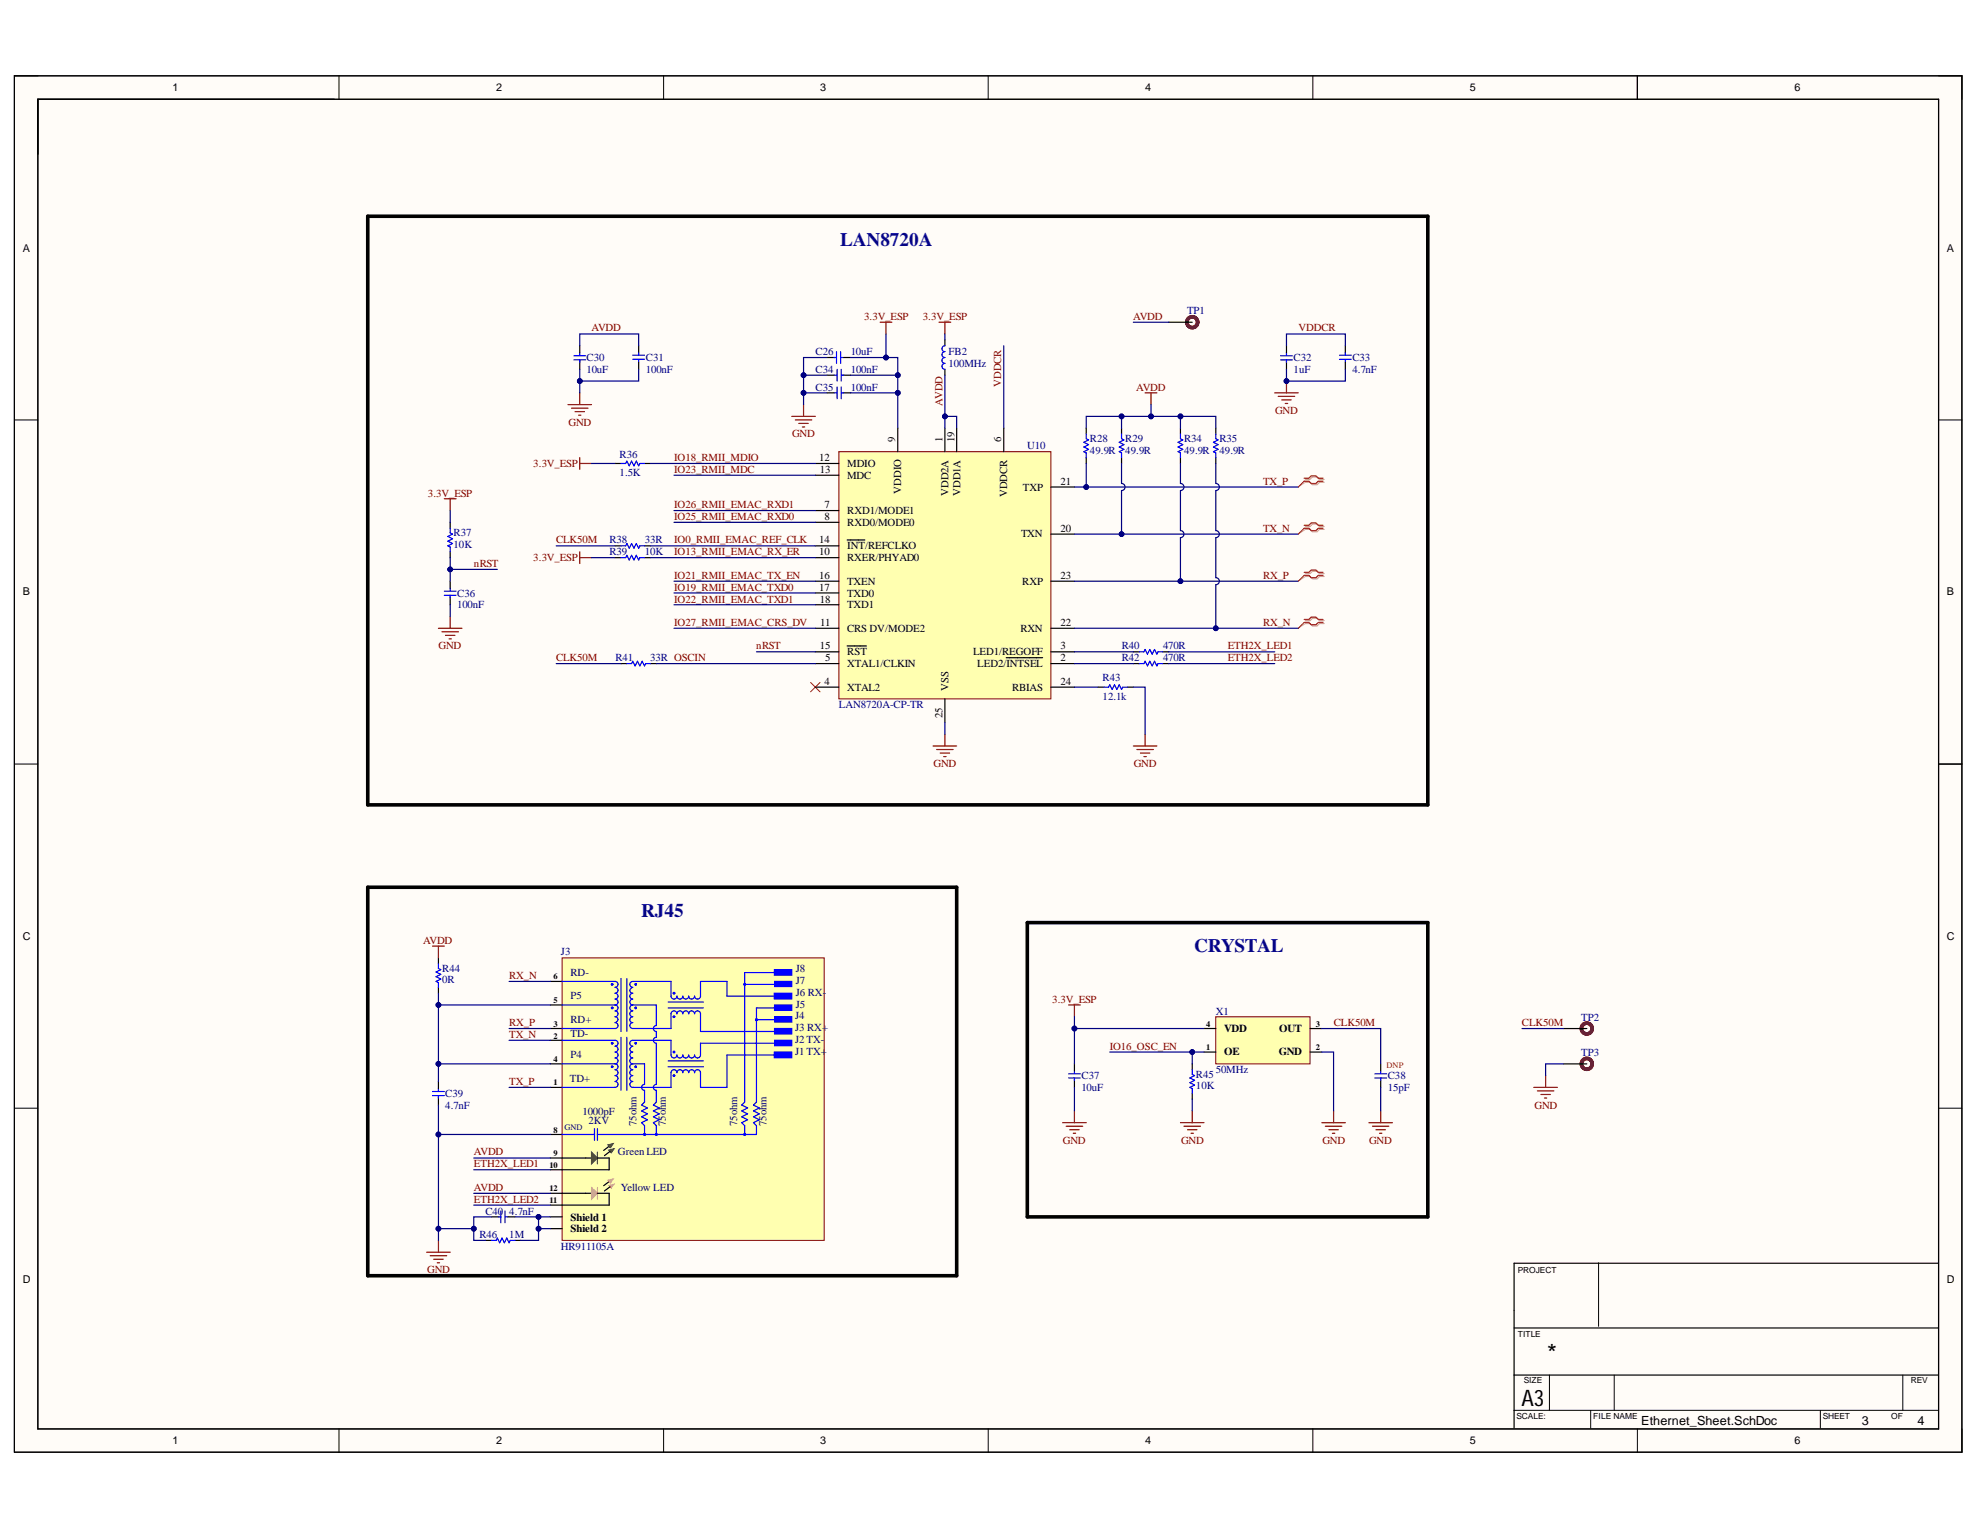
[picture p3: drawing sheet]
<svg xmlns="http://www.w3.org/2000/svg" width="279mm" height="216mm" viewBox="0 0 279 216" stroke-linecap="round" stroke-linejoin="round" font-family="sans-serif">
<defs><g id="words">
<text font-size="3.5" x="218.3" y="192.3">*</text>
<text font-size="3.2" x="214.7" y="198.3">A3</text>
<g font-size="2.7" fill="#0b0b8e">
<text x="118.5" y="34.7">LAN8720A</text>
<text x="90.5" y="129.4">RJ45</text>
<text x="168.5" y="134.4">CRYSTAL</text>
</g>
<g font-size="1.8">
<text x="231.6" y="201.1">Ethernet_Sheet.SchDoc</text>
<text x="262.7" y="201.1">3</text>
<text x="270.6" y="201.1">4</text>
</g>
<g font-size="1.5">
<text x="24.4" y="12.9">1</text>
<text x="70" y="12.9">2</text>
<text x="115.8" y="12.9">3</text>
<text x="161.6" y="12.9">4</text>
<text x="207.4" y="12.9">5</text>
<text x="253.2" y="12.9">6</text>
<text x="3.2" y="35.5">A</text>
<text x="274.7" y="35.5">A</text>
<text x="115.6" y="65.1">12</text>
<text x="119.6" y="65.8">MDIO</text>
<text x="126.3" y="62.4" transform="rotate(-90 126.3 62.4)">9</text>
<text x="133" y="62.4" transform="rotate(-90 133 62.4)">1</text>
<text x="134.7" y="62.4" transform="rotate(-90 134.7 62.4)">19</text>
<text x="141.3" y="62.4" transform="rotate(-90 141.3 62.4)">6</text>
<text x="115.7" y="66.7">13</text>
<text x="116.3" y="71.7">7</text>
<text x="119.6" y="67.5">MDC</text>
<text x="127.2" y="69.6" transform="rotate(-90 127.2 69.6)">VDDIO</text>
<text x="133.8" y="70" transform="rotate(-90 133.8 70)">VDD2A</text>
<text x="135.5" y="70" transform="rotate(-90 135.5 70)">VDD1A</text>
<text x="142.1" y="70.2" transform="rotate(-90 142.1 70.2)">VDDCR</text>
<text x="144.3" y="69.2">TXP</text>
<text x="149.7" y="68.4">21</text>
<text x="115.6" y="76.7">14</text>
<text x="116.3" y="73.4">8</text>
<text x="119.6" y="74.2">RXD0/MODE0</text>
<text x="119.6" y="72.5">RXD1/MODE1</text>
<text x="119.6" y="77.5">INT/REFCLKO</text>
<text x="144.1" y="75.8">TXN</text>
<text x="149.7" y="75.1">20</text>
<text x="115.6" y="83.3">17</text>
<text x="115.6" y="78.3">10</text>
<text x="115.6" y="81.6">16</text>
<text x="119.6" y="79.2">RXER/PHYAD0</text>
<text x="119.6" y="82.5">TXEN</text>
<text x="144.2" y="82.5">RXP</text>
<text x="149.7" y="81.6">23</text>
<text x="3.2" y="84">B</text>
<text x="115.7" y="85">18</text>
<text x="115.8" y="88.3">11</text>
<text x="119.6" y="84.2">TXD0</text>
<text x="119.6" y="85.8">TXD1</text>
<text x="119.6" y="89.2">CRS DV/MODE2</text>
<text x="144" y="89.2">RXN</text>
<text x="149.7" y="88.3">22</text>
<text x="274.7" y="84">B</text>
<text x="115.7" y="91.6">15</text>
<text x="116.4" y="93.3">5</text>
<text x="119.6" y="94.2">XTAL1/CLKIN</text>
<text x="119.6" y="92.5">RST</text>
<text x="137.3" y="92.5">LED1/REGOFF</text>
<text x="137.9" y="94.2">LED2/INTSEL</text>
<text x="149.7" y="91.6">3</text>
<text x="149.7" y="93.3">2</text>
<text x="116.3" y="96.6">4</text>
<text x="119.6" y="97.4">XTAL2</text>
<text x="133" y="101.3" transform="rotate(-90 133 101.3)">25</text>
<text x="133.8" y="97.4" transform="rotate(-90 133.8 97.4)">VSS</text>
<text x="142.8" y="97.4">RBIAS</text>
<text x="149.7" y="96.6">24</text>
<text x="3.2" y="132.6">C</text>
<text x="274.7" y="132.6">C</text>
<text x="172.7" y="148.9">OE</text>
<text x="172.7" y="145.6">VDD</text>
<text x="180.4" y="148.9">GND</text>
<text x="180.5" y="145.6">OUT</text>
<text x="80.5" y="172.2">Shield 1</text>
<text x="80.5" y="173.8">Shield 2</text>
<text x="3.2" y="181.1">D</text>
<text x="274.7" y="181.1">D</text>
<text x="24.4" y="203.8">1</text>
<text x="70" y="203.8">2</text>
<text x="115.8" y="203.8">3</text>
<text x="161.6" y="203.8">4</text>
<text x="207.4" y="203.8">5</text>
<text x="253.2" y="203.8">6</text>
</g>
<g font-size="1.5" fill="#800000">
<text x="83.5" y="46.7">AVDD</text>
<text x="121.9" y="45.1">3.3V_ESP</text>
<text x="130.2" y="45.1">3.3V_ESP</text>
<text x="159.9" y="45.1">AVDD</text>
<text x="183.2" y="46.7">VDDCR</text>
<text x="133" y="57.2" transform="rotate(-90 133 57.2)">AVDD</text>
<text x="141.3" y="54.6" transform="rotate(-90 141.3 54.6)">VDDCR</text>
<text x="160.3" y="55.1">AVDD</text>
<text x="179.9" y="58.4">GND</text>
<text x="75.3" y="65.8">3.3V_ESP</text>
<text x="80.2" y="60.1">GND</text>
<text x="95.1" y="65.1">IO18_RMII_MDIO</text>
<text x="111.8" y="61.7">GND</text>
<text x="60.4" y="70.1">3.3V_ESP</text>
<text x="95.1" y="66.7">IO23_RMII_MDC</text>
<text x="95.1" y="71.7">IO26_RMII_EMAC_RXD1</text>
<text x="178.2" y="68.4">TX_P</text>
<text x="78.5" y="76.7">CLK50M</text>
<text x="95.1" y="73.4">IO25_RMII_EMAC_RXD0</text>
<text x="95.1" y="76.7">IO0_RMII_EMAC_REF_CLK</text>
<text x="178.2" y="75.1">TX_N</text>
<text x="66.9" y="80">nRST</text>
<text x="75.3" y="79.2">3.3V_ESP</text>
<text x="95.1" y="78.3">IO13_RMII_EMAC_RX_ER</text>
<text x="95.1" y="81.6">IO21_RMII_EMAC_TX_EN</text>
<text x="95.1" y="83.3">IO19_RMII_EMAC_TXD0</text>
<text x="178.2" y="81.6">RX_P</text>
<text x="95.1" y="85">IO22_RMII_EMAC_TXD1</text>
<text x="95.1" y="88.3">IO27_RMII_EMAC_CRS_DV</text>
<text x="178.2" y="88.3">RX_N</text>
<text x="61.9" y="91.6">GND</text>
<text x="78.5" y="93.3">CLK50M</text>
<text x="106.7" y="91.6">nRST</text>
<text x="173.2" y="93.3">ETH2X_LED2</text>
<text x="173.2" y="91.6">ETH2X_LED1</text>
<text x="131.7" y="108.3">GND</text>
<text x="160" y="108.3">GND</text>
<text x="59.7" y="133.2">AVDD</text>
<text x="71.9" y="138.2">RX_N</text>
<text x="148.5" y="141.5">3.3V_ESP</text>
<text x="71.9" y="146.5">TX_N</text>
<text x="71.9" y="144.8">RX_P</text>
<text x="156.6" y="148.1">IO16_OSC_EN</text>
<text x="188.2" y="144.8">CLK50M</text>
<text x="214.8" y="144.8">CLK50M</text>
<text x="71.9" y="153.1">TX_P</text>
<text x="150" y="161.4">GND</text>
<text x="166.7" y="161.4">GND</text>
<text x="186.6" y="161.4">GND</text>
<text x="193.2" y="161.4">GND</text>
<text x="216.5" y="156.4">GND</text>
<text x="66.9" y="164.7">ETH2X_LED1</text>
<text x="66.9" y="163">AVDD</text>
<text x="66.9" y="169.7">ETH2X_LED2</text>
<text x="66.9" y="168">AVDD</text>
<text x="60.3" y="179.7">GND</text>
</g>
<g font-size="1.5" fill="#000080">
<text x="167.5" y="44.4">TP1</text>
<text x="82.8" y="51">C30</text>
<text x="82.8" y="52.6">10uF</text>
<text x="91.1" y="51">C31</text>
<text x="91.1" y="52.6">100nF</text>
<text x="115.1" y="52.6">C34</text>
<text x="115.1" y="50.1">C26</text>
<text x="120.1" y="52.6">100nF</text>
<text x="120.1" y="50.1">10uF</text>
<text x="133.8" y="50.1">FB2</text>
<text x="133.8" y="51.7">100MHz</text>
<text x="182.5" y="51">C32</text>
<text x="182.5" y="52.6">1uF</text>
<text x="190.8" y="51">C33</text>
<text x="190.8" y="52.6">4.7nF</text>
<text x="115.1" y="55.1">C35</text>
<text x="120.1" y="55.1">100nF</text>
<text x="87.4" y="64.6">R36</text>
<text x="144.9" y="63.4">U10</text>
<text x="153.8" y="62.4">R28</text>
<text x="153.8" y="64.1">49.9R</text>
<text x="158.8" y="62.4">R29</text>
<text x="158.8" y="64.1">49.9R</text>
<text x="167.1" y="62.4">R34</text>
<text x="167.1" y="64.1">49.9R</text>
<text x="172.1" y="62.4">R35</text>
<text x="172.1" y="64.1">49.9R</text>
<text x="87.4" y="67.2">1.5K</text>
<text x="64" y="75.6">R37</text>
<text x="64" y="77.3">10K</text>
<text x="86" y="76.7">R38</text>
<text x="91" y="76.7">33R</text>
<text x="86" y="78.3">R39</text>
<text x="91" y="78.3">10K</text>
<text x="64.5" y="84.2">C36</text>
<text x="64.5" y="85.8">100nF</text>
<text x="86.8" y="93.3">R41</text>
<text x="91.7" y="93.3">33R OSCIN</text>
<text x="158.3" y="91.6">R40</text>
<text x="158.3" y="93.3">R42</text>
<text x="164.1" y="91.6">470R</text>
<text x="164.1" y="93.3">470R</text>
<text x="118.4" y="99.9">LAN8720A-CP-TR</text>
<text x="155.6" y="96.1">R43</text>
<text x="155.6" y="98.8">12.1k</text>
<text x="62.4" y="137.2">R44</text>
<text x="79.1" y="134.8">J3</text>
<text x="80.5" y="137.7">RD-</text>
<text x="112.3" y="137.2">J8</text>
<text x="62.4" y="138.8">0R</text>
<text x="80.5" y="141">P5</text>
<text x="112.2" y="143.8">J4</text>
<text x="112.3" y="138.9">J7</text>
<text x="112.3" y="140.5">J6 RX-</text>
<text x="112.3" y="142.2">J5</text>
<text x="171.6" y="143.2">X1</text>
<text x="80.5" y="144.3">RD+</text>
<text x="80.5" y="146.4">TD-</text>
<text x="80.5" y="149.3">P4</text>
<text x="112.2" y="145.5">J3 RX+</text>
<text x="112.2" y="147.2">J2 TX-</text>
<text x="112.2" y="148.9">J1 TX+</text>
<text x="223.1" y="144">TP2</text>
<text x="223.1" y="149">TP3</text>
<text x="62.8" y="154.7">C39</text>
<text x="80.4" y="152.6">TD+</text>
<text x="152.6" y="152.3">C37</text>
<text x="152.6" y="153.9">10uF</text>
<text x="168.8" y="152.1">R45</text>
<text x="168.8" y="153.7">10K</text>
<text x="171.6" y="151.4">50MHz</text>
<text x="195.8" y="152.3">C38</text>
<text x="195.8" y="153.9">15pF</text>
<text x="62.8" y="156.4">4.7nF</text>
<text x="82.2" y="157.3">1000pF</text>
<text x="83" y="158.5">2KV</text>
<text x="89.8" y="158.9" transform="rotate(-90 89.8 158.9)">75ohm</text>
<text x="93.9" y="158.9" transform="rotate(-90 93.9 158.9)">75ohm</text>
<text x="104" y="158.9" transform="rotate(-90 104 158.9)">75ohm</text>
<text x="108.1" y="158.9" transform="rotate(-90 108.1 158.9)">75ohm</text>
<text x="87.2" y="163">Green LED</text>
<text x="68.5" y="171.4">C40</text>
<text x="71.9" y="171.4">4.7nF</text>
<text x="87.6" y="168">Yellow LED</text>
<text x="67.6" y="174.7">R46</text>
<text x="71.9" y="174.7">1M</text>
<text x="79.1" y="176.4">HR911105A</text>
</g>
<g font-size="1.2">
<text x="78.1" y="138.2">6</text>
<text x="78.1" y="141.6">5</text>
<text x="78.1" y="144.9">3</text>
<text x="78.1" y="146.5">2</text>
<text x="78.1" y="149.8">4</text>
<text x="170.2" y="148.1">1</text>
<text x="170.2" y="144.9">4</text>
<text x="185.7" y="144.9">3</text>
<text x="185.7" y="148.1">2</text>
<text x="78.1" y="153.1">1</text>
<text x="78.1" y="159.8">8</text>
<text x="77.5" y="164.8">10</text>
<text x="78.1" y="163.1">9</text>
<text x="77.5" y="169.8">11</text>
<text x="77.5" y="168.1">12</text>
<text x="214.2" y="179.7">PROJECT</text>
<text x="214.2" y="188.6">TITLE</text>
<text x="215" y="195.2">SIZE</text>
<text x="269.6" y="195.2">REV</text>
<text x="214" y="200.2">SCALE:</text>
<text x="224.8" y="200.2">FILE NAME</text>
<text x="257.2" y="200.2">SHEET</text>
<text x="266.8" y="200.2">OF</text>
</g>
<text font-size="1.2" fill="#f00" x="195.7" y="150.7">DNP</text>
<text font-size="1.2" fill="#000080" x="79.6" y="159.4">GND</text>
</g></defs>
<path d="M2 10.7h274.9v194.2h-274.9z" fill-rule="evenodd" fill="#fffcf8"/>
<path d="M2 10.7h274.9v194.2h-274.9z" fill="none" stroke="#000" stroke-width=".14"/>
<path d="M5.4 14h268.1v187.6h-268.1z" fill-rule="evenodd" fill="#fffcf8"/>
<g fill="none" stroke="#000" stroke-width=".14">
<path d="M2 10.7h3.4M5.4 14h268.1v187.6h-268.1zM47.8 10.7v3.3M93.6 10.7v3.3M139.4 10.7v3.3M185.3 10.7v3.3M231.1 10.7v3.3M273.5 10.7h3.4v3.3M2 59.3h3.4M273.5 59.3h3.4M2 107.8h3.4M273.5 107.8h3.4"/>
<path d="M2 156.4h3.4M273.5 156.4h3.4M225.6 178.2v9M213.7 199h59.8M218.6 194v5M224.5 199v2.5M227.8 194v5M256.9 199v2.5M268.5 194v5M47.8 201.6v3.3M93.6 201.6v3.3M139.4 201.6v3.3"/>
<path d="M185.3 201.6v3.3M231.1 201.6v3.3M276.9 201.6v3.3"/>
</g>
<g fill="none" stroke="#000" stroke-width=".17">
<path d="M2 10.7h274.8v194.2h-274.8zM5.3 14h268.3v187.7h-268.3zM231.1 10.7v3.3M81.8 48.8v1M81.8 51v1.1M90.1 48.8v1.1M90.1 51.1v1M116.7 55.4h1M116.7 52.9h1M116.7 50.4h1.1M119 55.4h1M119 52.9h1"/>
<path d="M119 50.4h1M133.3 48v.8M133.3 52.1v.8M181.5 48.8v1M181.5 51v1.1M189.8 48.8v1.1M189.8 51.1v1M273.6 107.8h3.3M273.5 178.3h-59.8v23.2M213.7 187.4h59.8M213.7 194h59.8"/>
</g>
<g fill="none" stroke="#00f" stroke-width=".17">
<path d="M81 50.8h1.6M81 50.2h1.6M81.8 49.8v.3M81.8 50.8v.3M89.3 50.1h1.7M89.3 50.7h1.7M90.1 49.8v.3M90.1 50.8v.3M117.7 55.4h.3M117.7 52.9h.3M117.7 50.4h.3M118 49.6v1.7"/>
<path d="M118.1 52.1v1.7M118.1 54.6v1.7M118.6 49.6v1.7M118.7 55.4h.3M118.7 52.1v1.7M118.7 54.6v1.7M118.7 52.9h.3M118.7 50.4h.3M133.3 48.8a.41 .41 0 0 0-.4 .4 .41 .41 0 0 0 .4 .4 .41 .41 0 0 0-.4 .4 .41 .41 0 0 0 .4 .4 .41 .41 0 0 0-.4 .5 .41 .41 0 0 0 .4 .4 .42 .42 0 0 0-.4 .4 .42 .42 0 0 0 .4 .4M180.7 50.8h1.7M180.7 50.2h1.7M181.5 49.8v.3"/>
<path d="M181.5 50.8v.3M189 50.1h1.7M189 50.7h1.7M189.8 49.8v.3M189.8 50.8v.3"/>
</g>
<g fill="none" stroke="#800000" stroke-width=".17">
<path d="M80.1 57.1h3.4M80.6 57.6h2.4M81.1 58.1h1.4M81.6 58.6h.4M81.8 55.4v1.7M111.7 58.8h3.3M112.2 59.3h2.4M112.7 59.8h1.4M113.4 57.1v1.7M179.9 55.4h3.3M180.4 55.9h2.3M180.9 56.4h1.3"/>
<path d="M181.4 56.9h.3M181.5 53.8v1.6M113.2 60.3h.4"/>
</g>
<circle cx="181.5" cy="53.8" r=".33" fill="#000080"/>
<circle cx="181.5" cy="53.8" r=".33" fill="none" stroke="#000080" stroke-width=".14"/>
<g fill="none" stroke="#000" stroke-width=".17">
<path d="M63.5 73.7v.8M63.5 77.9v.8M86.8 65.4h.8M86.8 78.7h.8M86.8 77h.8M91 65.4h.8M91 78.7h.8M91 77h.8M63.5 82v1M63.5 84.3v1M87.6 93.6h.9M91.8 93.6h.8"/>
<path d="M154.9 97h.9M159.1 97h.8M151.6 150.1v1M151.6 152.4v1M168.2 150.1v.8M168.2 154.3v.8M194.8 150.1v1M194.8 152.4v1"/>
</g>
<g fill="none" stroke="#00f" stroke-width=".17">
<path d="M63.5 74.5v.7l.4 .2-.7 .3 .7 .3-.7 .4 .7 .3-.7 .3 .3 .2v.7M87.6 65.4h.7l.2-.3 .3 .6 .3-.6 .4 .6 .3-.6 .3 .6 .2-.3h.7M87.6 78.7h.7l.2-.3 .3 .6 .3-.6 .4 .6 .3-.6 .3 .6 .2-.3h.7M87.6 77h.7l.2-.3 .3 .7 .3-.7 .4 .7 .3-.7 .3 .7 .2-.4h.7M62.7 84h1.7M62.7 83.4h1.7M63.5 83v.3M63.5 84v.3M88.5 93.6h.6l.2-.3 .3 .7 .4-.7 .3 .7 .3-.7 .4 .7 .1-.4h.7M155.8 97h.6l.2-.4 .3 .7 .4-.7 .3 .7 .3-.7 .4 .7 .1-.3h.7M150.8 152.1h1.6M150.8 151.5h1.6"/>
<path d="M151.6 151.1v.3M151.6 152.1v.3M168.2 150.9v.7l.4 .2-.7 .3 .7 .3-.7 .4 .7 .3-.7 .3 .3 .2v.7M194 152.1h1.7M194 151.5h1.7M194.8 151.1v.3M194.8 152.1v.3"/>
</g>
<path d="M114.4 96.3l1.3 1.3M115.7 96.3l-1.3 1.3" fill="none" stroke="#f00" stroke-width=".14"/>
<g fill="none" stroke="#800000" stroke-width=".17">
<path d="M161.6 55.4h1.7M162.4 55.4v1.7M61.9 88.7h3.3M62.4 89.2h2.3M62.9 89.7h1.3M63.4 90.2h.3M63.5 87v1.7M131.7 105.3h3.3M132.2 105.8h2.3M132.7 106.3h1.3M133.2 106.8h.3M133.3 103.6v1.7"/>
<path d="M159.9 105.3h3.4M160.4 105.8h2.4M160.9 106.3h1.4M161.4 106.8h.4M161.6 103.6v1.7M150 158.4h3.3M150.5 158.9h2.3M151 159.4h1.3M151.4 159.9h.4M151.6 156.8v1.6M166.6 158.4h3.3M167.1 158.9h2.3"/>
<path d="M167.6 159.4h1.3M168.1 159.9h.3M168.2 156.8v1.6M186.5 158.4h3.3M187 158.9h2.3M187.5 159.4h1.3M188 159.9h.4M188.2 156.8v1.6M193.2 158.4h3.3M193.7 158.9h2.3M194.2 159.4h1.3M194.7 159.9h.3"/>
<path d="M194.8 156.8v1.6"/>
</g>
<path d="M51.9 30.5h149.6v83.1h-149.6zM145 171.7v-41.5h56.5v41.5h-56.5" fill="none" stroke="#000" stroke-width=".51"/>
<path d="M118.4 63.7h29.9v34.9h-29.9z" fill-rule="evenodd" fill="#ffffb0"/>
<path d="M118.4 63.7h29.9v34.9h-29.9z" fill="none" stroke="#800000" stroke-width=".14"/>
<g fill="none" stroke="#000" stroke-width=".17">
<path d="M115 73.7h3.4M115 72h3.4M115 77h3.4M115 67.1h3.4M115 65.4h3.4M115 78.7h3.4M119.5 76.2h2.5M126.7 60.4v3.3M133.3 60.4v3.3M135 60.4v3.3M141.6 60.4v3.3M148.3 75.4h3.3"/>
<path d="M148.3 68.7h3.3M115 92h3.4M115 93.6h3.4M115 97h3.4M115 83.7h3.4M115 85.3h3.4M115 88.7h3.4M115 82h3.4M119.5 91.2h2.8M133.3 98.6v3.3M142 92.8h5.1M148.3 92h3.3"/>
<path d="M148.3 93.6h3.3M148.3 97h3.3M148.3 88.7h3.3M148.3 82h3.3"/>
</g>
<path d="M171.6 143.5h13.3v6.6h-13.3z" fill-rule="evenodd" fill="#ffffb0"/>
<path d="M171.6 143.5h13.3v6.6h-13.3z" fill="none" stroke="#800000" stroke-width=".14"/>
<path d="M169.9 148.5h1.7M169.9 145.1h1.7M184.9 148.5h1.6M184.9 145.1h1.6" fill="none" stroke="#000" stroke-width=".17"/>
<path d="M79.3 135.2h37v39.8h-37z" fill-rule="evenodd" fill="#ffffb0"/>
<path d="M79.3 135.2h37v39.8h-37z" fill="none" stroke="#800000" stroke-width=".14"/>
<path d="M109.3 148.5h2.4v.8h-2.4z" fill-rule="evenodd" fill="#00f"/>
<path d="M109.3 148.5h2.4v.8h-2.4z" fill="none" stroke="#00f" stroke-width=".17"/>
<path d="M109.3 140.2h2.4v.8h-2.4z" fill-rule="evenodd" fill="#00f"/>
<path d="M109.3 140.2h2.4v.8h-2.4z" fill="none" stroke="#00f" stroke-width=".17"/>
<path d="M109.3 136.8h2.4v.8h-2.4z" fill-rule="evenodd" fill="#00f"/>
<path d="M109.3 136.8h2.4v.8h-2.4z" fill="none" stroke="#00f" stroke-width=".17"/>
<path d="M109.3 145.1h2.4v.8h-2.4z" fill-rule="evenodd" fill="#00f"/>
<path d="M109.3 145.1h2.4v.8h-2.4z" fill="none" stroke="#00f" stroke-width=".17"/>
<path d="M109.3 141.8h2.4v.8h-2.4z" fill-rule="evenodd" fill="#00f"/>
<path d="M109.3 141.8h2.4v.8h-2.4z" fill="none" stroke="#00f" stroke-width=".17"/>
<path d="M109.3 146.8h2.4v.8h-2.4z" fill-rule="evenodd" fill="#00f"/>
<path d="M109.3 146.8h2.4v.8h-2.4z" fill="none" stroke="#00f" stroke-width=".17"/>
<path d="M109.3 143.5h2.4v.7h-2.4z" fill-rule="evenodd" fill="#00f"/>
<path d="M109.3 143.5h2.4v.7h-2.4z" fill="none" stroke="#00f" stroke-width=".17"/>
<path d="M109.3 138.5h2.4v.7h-2.4z" fill-rule="evenodd" fill="#00f"/>
<g fill="none" stroke="#00f" stroke-width=".17">
<path d="M79.3 138.5h7.5a.42 .42 0 0 1 .4 .4 .42 .42 0 0 1-.4 .4 .41 .41 0 0 1 .4 .4 .41 .41 0 0 1-.4 .5 .41 .41 0 0 1 .4 .4 .41 .41 0 0 1-.4 .4 .41 .41 0 0 1 .4 .4 .41 .41 0 0 1-.4 .4M87.6 138.1v7.5M88.5 138.1v7.5M105.1 138.9h4.5M109.3 138.5h2.4v.7h-2.4zM109.6 137.2h-4.5v18.3l-.4 .4 .8 .4-.8 .5 .8 .4-.8 .4 .8 .4-.8 .4 .4 .4v1.3M79.3 146.8h7.5a.41 .41 0 0 1 .4 .4 .41 .41 0 0 1-.4 .4 .41 .41 0 0 1 .4 .4 .41 .41 0 0 1-.4 .5 .42 .42 0 0 1 .4 .4 .42 .42 0 0 1-.4 .4 .41 .41 0 0 1 .4 .4 .41 .41 0 0 1-.4 .4M79.3 141.8h7.5M79.3 150.1h7.5M83.9 159.3v1.6M84.3 159.3v1.6M86.8 141.8a.42 .42 0 0 1 .4 .4 .42 .42 0 0 1-.4 .4 .41 .41 0 0 1 .4 .5 .41 .41 0 0 1-.4 .4 .41 .41 0 0 1 .4 .4 .41 .41 0 0 1-.4 .4 .41 .41 0 0 1 .4 .4 .41 .41 0 0 1-.4 .4h-7.5"/>
<path d="M86.8 150.1a.41 .41 0 0 1 .4 .4 .41 .41 0 0 1-.4 .4 .41 .41 0 0 1 .4 .5 .41 .41 0 0 1-.4 .4 .42 .42 0 0 1 .4 .4 .42 .42 0 0 1-.4 .4 .41 .41 0 0 1 .4 .4 .41 .41 0 0 1-.4 .4h-7.5M87.6 146.4v7.5M88.5 146.4v7.5M89.3 141.8a.42 .42 0 0 0-.4 .4 .42 .42 0 0 0 .4 .4 .41 .41 0 0 0-.4 .5 .41 .41 0 0 0 .4 .4 .41 .41 0 0 0-.4 .4 .41 .41 0 0 0 .4 .4 .41 .41 0 0 0-.4 .4 .41 .41 0 0 0 .4 .4h5.4v-2a.42 .42 0 0 1 .4-.5 .42 .42 0 0 1 .4 .5 .41 .41 0 0 1 .4-.5 .41 .41 0 0 1 .5 .5 .41 .41 0 0 1 .4-.5 .41 .41 0 0 1 .4 .5 .41 .41 0 0 1 .4-.5 .41 .41 0 0 1 .4 .5 .42 .42 0 0 1 .4-.5 .42 .42 0 0 1 .4 .5v2.5h10.8M89.3 150.1a.41 .41 0 0 0-.4 .4 .41 .41 0 0 0 .4 .4 .41 .41 0 0 0-.4 .5 .41 .41 0 0 0 .4 .4 .42 .42 0 0 0-.4 .4 .42 .42 0 0 0 .4 .4l-.2 .1-.2 .3M89.3 141.8h3.3v2.9a.41 .41 0 0 0-.4 .4 .41 .41 0 0 0 .4 .5v.8a.41 .41 0 0 0-.4 .4 .41 .41 0 0 0 .4 .4v5.8a.41 .41 0 0 0-.4 .4 .41 .41 0 0 0 .4 .5v1.6l-.4 .4 .8 .4-.8 .5 .8 .4-.8 .4 .8 .4-.8 .4 .4 .4v1.3M89.3 150.1h1.7v2.9a.41 .41 0 0 0-.5 .4 .41 .41 0 0 0 .5 .5v1.6l-.5 .4 .9 .4-.9 .5 .9 .4-.9 .4 .9 .4-.9 .4 .5 .4v1.3M94.3 142.2h5M94.3 141.4h5M94.3 149.7h5M94.3 150.5h5M106.7 143.9h2.9"/>
<path d="M109.6 140.6h-7v-2.1h-3.8v2.1a.42 .42 0 0 1-.4 .4 .42 .42 0 0 1-.4-.4 .41 .41 0 0 1-.4 .4 .41 .41 0 0 1-.4-.4 .41 .41 0 0 1-.4 .4 .41 .41 0 0 1-.4-.4 .41 .41 0 0 1-.5 .4 .41 .41 0 0 1-.4-.4 .42 .42 0 0 1-.4 .4 .42 .42 0 0 1-.4-.4v-2.1h-5.4a.42 .42 0 0 0-.4 .4 .42 .42 0 0 0 .4 .4 .41 .41 0 0 0-.4 .4 .41 .41 0 0 0 .4 .5 .41 .41 0 0 0-.4 .4 .41 .41 0 0 0 .4 .4 .41 .41 0 0 0-.4 .4 .41 .41 0 0 0 .4 .4M109.6 147.2h-10.8v1.7a.42 .42 0 0 1-.4 .4 .42 .42 0 0 1-.4-.4 .41 .41 0 0 1-.4 .4 .41 .41 0 0 1-.4-.4 .41 .41 0 0 1-.4 .4 .41 .41 0 0 1-.4-.4 .41 .41 0 0 1-.5 .4 .41 .41 0 0 1-.4-.4 .42 .42 0 0 1-.4 .4 .42 .42 0 0 1-.4-.4v-2.1h-5.4a.41 .41 0 0 0-.4 .4 .41 .41 0 0 0 .4 .4 .41 .41 0 0 0-.4 .4 .41 .41 0 0 0 .4 .5 .42 .42 0 0 0-.4 .4 .42 .42 0 0 0 .4 .4 .41 .41 0 0 0-.4 .4 .41 .41 0 0 0 .4 .4M109.6 148.9h-7v4.5h-3.8v-2a.42 .42 0 0 0-.4-.5 .42 .42 0 0 0-.4 .5 .41 .41 0 0 0-.4-.5 .41 .41 0 0 0-.4 .5 .41 .41 0 0 0-.4-.5 .41 .41 0 0 0-.4 .5 .41 .41 0 0 0-.5-.5 .41 .41 0 0 0-.4 .5 .42 .42 0 0 0-.4-.5 .42 .42 0 0 0-.4 .5v2h-5.4a.41 .41 0 0 1-.4-.4M109.6 142.2h-2.9v13.3l-.4 .4 .9 .4-.9 .5 .9 .4-.9 .4 .9 .4-.9 .4 .4 .4v1.3h-22.4M79.3 160.1h4.6"/>
<circle cx="86.4" cy="138.9" r=".1"/>
<circle cx="89.7" cy="138.9" r=".1"/>
<circle cx="105.1" cy="138.9" r=".12"/>
<circle cx="86.4" cy="150.5" r=".1"/>
<circle cx="86.4" cy="147.2" r=".1"/>
<circle cx="86.4" cy="142.2" r=".1"/>
<circle cx="89.7" cy="150.5" r=".1"/>
<circle cx="89.7" cy="147.2" r=".1"/>
<circle cx="89.7" cy="142.2" r=".1"/>
<circle cx="95.1" cy="140.2" r=".1"/>
<circle cx="95.1" cy="143.5" r=".1"/>
<circle cx="95.1" cy="151.8" r=".1"/>
<circle cx="95.1" cy="148.5" r=".1"/>
<circle cx="106.7" cy="143.9" r=".12"/>
<circle cx="91" cy="160.1" r=".12"/>
<circle cx="92.6" cy="160.1" r=".12"/>
<circle cx="105.1" cy="160.1" r=".12"/>
</g>
<path d="M77.7 138.5h1.6M77.7 141.8h1.6M77.7 145.1h1.6M77.7 146.8h1.6M77.7 150.1h1.6M77.7 153.4h1.6M77.7 160.1h1.6M77.7 171.7h1.6M77.7 165.1h1.6M77.7 163.4h1.6M77.7 173.4h1.6M82.6 163.4h.9" fill="none" stroke="#000" stroke-width=".17"/>
<path d="M83.5 162.6l.8 .8-.8 .8z" fill="#38761d"/>
<path d="M83.5 162.6l.8 .8-.8 .8zM84.3 162.6v1.6" fill="none" stroke="#38761d" stroke-width=".17"/>
<path d="M84.3 163.4h1.7M86 161.7l-.8 .6" fill="none" stroke="#000" stroke-width=".17"/>
<path d="M85.8 161.5l.8-.1-.4 .5z" fill-rule="evenodd" fill="#38761d"/>
<path d="M85.8 161.5l.8-.1-.4 .5z" fill="none" stroke="#38761d" stroke-width=".14"/>
<path d="M85.9 162.3l.8-.2-.4 .6z" fill-rule="evenodd" fill="#38761d"/>
<path d="M85.9 162.3l.8-.2-.4 .6z" fill="none" stroke="#38761d" stroke-width=".14"/>
<path d="M77.7 170.1h1.6M77.7 168.4h1.6M79.3 163.4h3.3M82.6 168.4h.9M86 163.4v1.7h-6.7M86.1 162.5l-.8 .6" fill="none" stroke="#000" stroke-width=".17"/>
<path d="M83.5 167.6l.8 .8-.8 .8z" fill="#f1c232"/>
<path d="M83.5 167.6l.8 .8-.8 .8zM84.3 167.6v1.6" fill="none" stroke="#f1c232" stroke-width=".17"/>
<path d="M84.3 168.4h1.7M86 166.7l-.8 .6" fill="none" stroke="#000" stroke-width=".17"/>
<path d="M85.8 166.5l.8-.2-.4 .6z" fill-rule="evenodd" fill="#f1c232"/>
<path d="M85.8 166.5l.8-.2-.4 .6z" fill="none" stroke="#f1c232" stroke-width=".14"/>
<path d="M85.9 167.3l.8-.2-.4 .6z" fill-rule="evenodd" fill="#f1c232"/>
<path d="M85.9 167.3l.8-.2-.4 .6z" fill="none" stroke="#f1c232" stroke-width=".14"/>
<g fill="none" stroke="#000" stroke-width=".17">
<path d="M164.9 45.5h3.3M153.3 60.4v.9M153.3 64.6v.8M158.3 60.4v.9M158.3 64.6v.8M166.6 60.4v.9M166.6 64.6v.8M171.6 60.4v.9M171.6 64.6v.8M159.9 92h.9M159.9 93.6h.9M164.1 92h.8"/>
<path d="M164.1 93.6h.8M61.9 135.2v.8M61.9 139.3v.9M61.9 152.6v1M61.9 154.9v1M220.6 145.1h3.3M220.6 150.1h3.3M68.5 175h.8M69.3 171.7h1.1M71.7 171.7h1M72.7 175h.8M79.3 168.4h3.3"/>
<path d="M86 168.4v1.7h-6.7M86.1 167.5l-.8 .6"/>
</g>
<g fill="none" stroke="#00f" stroke-width=".17">
<path d="M153.3 61.3v.6l.3 .2-.7 .3 .7 .3-.7 .4 .7 .3-.7 .3 .4 .2v.7M158.3 61.3v.6l.3 .2-.7 .3 .7 .3-.7 .4 .7 .3-.7 .3 .4 .2v.7M166.6 61.3v.6l.3 .2-.7 .3 .7 .3-.7 .4 .7 .3-.7 .3 .4 .2v.7M171.6 61.3v.6l.3 .2-.7 .3 .7 .3-.7 .4 .7 .3-.7 .3 .4 .2v.7M160.8 92h.6l.2-.4 .3 .7 .4-.7 .3 .7 .3-.7 .4 .7 .1-.3h.7M160.8 93.6h.6l.2-.3 .3 .7 .4-.7 .3 .7 .3-.7 .4 .7 .1-.4h.7M61.9 136v.7l.3 .1-.7 .4 .7 .3-.7 .3 .7 .4-.7 .3 .4 .2v.6M61 154.6h1.7M61 154h1.7M61.9 153.6v.3M61.9 154.6v.3M69.3 175h.7l.2-.3 .3 .7 .3-.7 .4 .7 .3-.7 .3 .7 .2-.4h.7"/>
<path d="M70.3 171.7h.4M70.7 170.9v1.6M71.3 170.9v1.6M71.3 171.7h.4"/>
</g>
<g fill="none" stroke="#800000" stroke-width=".17">
<path d="M124.2 45.5h1.7M125 45.5v1.6M132.5 45.5h1.7M133.3 45.5v1.6M62.7 70.4h1.7M63.5 70.4v1.6M81.8 64.6v1.6M81.8 77.9v1.6M81.8 65.4h1.7M81.8 78.7h1.7M61 133.5h1.7M61.9 133.5v1.7"/>
<path d="M150.8 141.8h1.6M151.6 141.8v1.7M216.4 153.4h3.4M216.9 153.9h2.4M217.4 154.4h1.4M217.9 154.9h.4M218.1 151.8v1.6M60.2 176.7h3.3M60.7 177.2h2.3M61.2 177.7h1.3M61.7 178.2h.3M61.9 175v1.7"/>
</g>
<path d="M51.9 125.2h83.1v54.8h-83.1z" fill="none" stroke="#000" stroke-width=".51"/>
<g fill="none" stroke="#5b0f00" stroke-width=".51">
<circle cx="168.2" cy="45.5" r=".76"/>
<circle cx="223.9" cy="150.1" r=".76"/>
<circle cx="223.9" cy="145.1" r=".76"/>
</g>
<path d="M184.2 67.6h.7l.3-.3h.7l.3 .3h.7M184.2 68.1h.7l.3 .3h.7l.3-.3h.7M184.2 74.3h.7l.3-.3h.7l.3 .3h.7M184.2 74.7h.7l.3 .3h.7l.3-.3h.7M184.2 80.9h.7l.3-.3h.7l.3 .3h.7M184.2 81.3h.7l.3 .4h.7l.3-.4h.7M184.2 87.6h.7l.3-.3h.7l.3 .3h.7M184.2 88h.7l.3 .3h.7l.3-.3h.7" fill="none" stroke="#d0a19e" stroke-width=".17"/>
<path d="M184.2 68.1l-1 .6M184.2 74.7l-1 .7M184.2 81.3l-1 .7M184.2 88l-1 .7" fill="none" stroke="#d0a19e" stroke-width=".14"/>
<path d="M184 67.5h.7l.3-.3h.7l.3 .3h.7M184 67.9h.7l.3 .3h.7l.3-.3h.7M184 74.1h.7l.3-.3h.7l.3 .3h.7M184 74.5h.7l.3 .4h.7l.3-.4h.7M184 80.8h.7l.3-.4h.7l.3 .4h.7M184 81.2h.7l.3 .3h.7l.3-.3h.7M184 87.4h.7l.3-.3h.7l.3 .3h.7M184 87.8h.7l.3 .4h.7l.3-.4h.7" fill="none" stroke="#f00" stroke-width=".17"/>
<path d="M184 67.9l-.8 .8M184 74.5l-.8 .9M184 81.2l-.8 .8M184 87.8l-.8 .9" fill="none" stroke="#f00" stroke-width=".14"/>
<path d="M120 52.9h6.7" fill="none" stroke="#000080" stroke-width=".17"/>
<circle cx="126.7" cy="52.9" r=".33" fill="#000080"/>
<circle cx="126.7" cy="52.9" r=".33" fill="none" stroke="#000080" stroke-width=".14"/>
<path d="M120 55.4h6.7" fill="none" stroke="#000080" stroke-width=".17"/>
<circle cx="126.7" cy="55.4" r=".33" fill="#000080"/>
<circle cx="126.7" cy="55.4" r=".33" fill="none" stroke="#000080" stroke-width=".14"/>
<path d="M116.7 55.4h-3.3v1.7" fill="none" stroke="#000080" stroke-width=".17"/>
<circle cx="113.4" cy="55.4" r=".33" fill="#000080"/>
<circle cx="113.4" cy="55.4" r=".33" fill="none" stroke="#000080" stroke-width=".14"/>
<path d="M116.7 52.9h-3.3v2.5" fill="none" stroke="#000080" stroke-width=".17"/>
<circle cx="113.4" cy="52.9" r=".33" fill="#000080"/>
<circle cx="113.4" cy="52.9" r=".33" fill="none" stroke="#000080" stroke-width=".14"/>
<circle cx="113.4" cy="55.4" r=".33" fill="#000080"/>
<circle cx="113.4" cy="55.4" r=".33" fill="none" stroke="#000080" stroke-width=".14"/>
<path d="M116.7 50.4h-3.3v2.5" fill="none" stroke="#000080" stroke-width=".17"/>
<circle cx="113.4" cy="52.9" r=".33" fill="#000080"/>
<circle cx="113.4" cy="52.9" r=".33" fill="none" stroke="#000080" stroke-width=".14"/>
<path d="M133.3 52.9v7.5" fill="none" stroke="#000080" stroke-width=".17"/>
<circle cx="133.3" cy="58.8" r=".33" fill="#000080"/>
<circle cx="133.3" cy="58.8" r=".33" fill="none" stroke="#000080" stroke-width=".14"/>
<path d="M133.3 58.8h1.7v1.6" fill="none" stroke="#000080" stroke-width=".17"/>
<circle cx="133.3" cy="58.8" r=".33" fill="#000080"/>
<circle cx="133.3" cy="58.8" r=".33" fill="none" stroke="#000080" stroke-width=".14"/>
<path d="M81.8 48.8v-1.7h8.3v1.7M81.8 52.1v1.7h8.3v-1.7M141.6 48.8v11.6" fill="none" stroke="#000080" stroke-width=".17"/>
<circle cx="81.8" cy="53.8" r=".33" fill="#000080"/>
<circle cx="81.8" cy="53.8" r=".33" fill="none" stroke="#000080" stroke-width=".14"/>
<path d="M81.8 53.8v1.6" fill="none" stroke="#000080" stroke-width=".17"/>
<circle cx="81.8" cy="53.8" r=".33" fill="#000080"/>
<circle cx="81.8" cy="53.8" r=".33" fill="none" stroke="#000080" stroke-width=".14"/>
<path d="M181.5 48.8v-1.7h8.3v1.7M181.5 52.1v1.7h8.3v-1.7" fill="none" stroke="#000080" stroke-width=".17"/>
<circle cx="181.5" cy="53.8" r=".33" fill="#000080"/>
<circle cx="181.5" cy="53.8" r=".33" fill="none" stroke="#000080" stroke-width=".14"/>
<g fill="none" stroke="#000080" stroke-width=".17">
<path d="M78.5 77h8.3M83.5 65.4h3.3M83.5 78.7h3.3M91.8 65.4h23.2M91.8 78.7h23.2M91.8 77h23.2M95.1 67.1h19.9M78.5 93.6h9.1M95.1 82h19.9M95.1 83.7h19.9M95.1 85.3h19.9M95.1 88.7h19.9"/>
<path d="M106.7 92h8.3M151.6 88.7h31.6M151.6 92h8.3M151.6 93.6h8.3M151.6 97h3.3M159.9 97h1.7v6.6M164.9 92h15M164.9 93.6h15M133.3 101.9v1.7"/>
</g>
<circle cx="171.6" cy="88.7" r=".33" fill="#000080"/>
<circle cx="171.6" cy="88.7" r=".33" fill="none" stroke="#000080" stroke-width=".14"/>
<path d="M151.6 82h31.6" fill="none" stroke="#000080" stroke-width=".17"/>
<circle cx="166.6" cy="82" r=".33" fill="#000080"/>
<circle cx="166.6" cy="82" r=".33" fill="none" stroke="#000080" stroke-width=".14"/>
<path d="M151.6 75.4h31.6" fill="none" stroke="#000080" stroke-width=".17"/>
<circle cx="158.3" cy="75.4" r=".33" fill="#000080"/>
<circle cx="158.3" cy="75.4" r=".33" fill="none" stroke="#000080" stroke-width=".14"/>
<path d="M151.6 68.7h31.6" fill="none" stroke="#000080" stroke-width=".17"/>
<circle cx="153.3" cy="68.7" r=".33" fill="#000080"/>
<circle cx="153.3" cy="68.7" r=".33" fill="none" stroke="#000080" stroke-width=".14"/>
<path d="M153.3 60.4v-1.6h18.3v1.6" fill="none" stroke="#000080" stroke-width=".17"/>
<circle cx="158.3" cy="58.8" r=".33" fill="#000080"/>
<circle cx="158.3" cy="58.8" r=".33" fill="none" stroke="#000080" stroke-width=".14"/>
<circle cx="162.4" cy="58.8" r=".33" fill="#000080"/>
<circle cx="162.4" cy="58.8" r=".33" fill="none" stroke="#000080" stroke-width=".14"/>
<circle cx="166.6" cy="58.8" r=".33" fill="#000080"/>
<circle cx="166.6" cy="58.8" r=".33" fill="none" stroke="#000080" stroke-width=".14"/>
<path d="M166.6 58.8v1.6" fill="none" stroke="#000080" stroke-width=".17"/>
<circle cx="166.6" cy="58.8" r=".33" fill="#000080"/>
<circle cx="166.6" cy="58.8" r=".33" fill="none" stroke="#000080" stroke-width=".14"/>
<path d="M158.3 58.8v1.6" fill="none" stroke="#000080" stroke-width=".17"/>
<circle cx="158.3" cy="58.8" r=".33" fill="#000080"/>
<circle cx="158.3" cy="58.8" r=".33" fill="none" stroke="#000080" stroke-width=".14"/>
<path d="M153.3 65.4v3.3" fill="none" stroke="#000080" stroke-width=".17"/>
<circle cx="153.3" cy="68.7" r=".33" fill="#000080"/>
<circle cx="153.3" cy="68.7" r=".33" fill="none" stroke="#000080" stroke-width=".14"/>
<path d="M158.3 65.4v2.8a.5 .5 0 0 1 .5 .5 .5 .5 0 0 1-.5 .5v6.2" fill="none" stroke="#000080" stroke-width=".17"/>
<circle cx="158.3" cy="75.4" r=".33" fill="#000080"/>
<circle cx="158.3" cy="75.4" r=".33" fill="none" stroke="#000080" stroke-width=".14"/>
<path d="M166.6 65.4v2.8a.5 .5 0 0 1 .5 .5 .5 .5 0 0 1-.5 .5v5.7a.5 .5 0 0 1 .5 .5 .5 .5 0 0 1-.5 .5v6.1" fill="none" stroke="#000080" stroke-width=".17"/>
<circle cx="166.6" cy="82" r=".33" fill="#000080"/>
<circle cx="166.6" cy="82" r=".33" fill="none" stroke="#000080" stroke-width=".14"/>
<path d="M171.6 65.4v2.8a.5 .5 0 0 1 .5 .5 .5 .5 0 0 1-.5 .5v5.7a.5 .5 0 0 1 .5 .5 .5 .5 0 0 1-.5 .5v5.6a.5 .5 0 0 1 .5 .5 .5 .5 0 0 1-.5 .5v6.2" fill="none" stroke="#000080" stroke-width=".17"/>
<circle cx="171.6" cy="88.7" r=".33" fill="#000080"/>
<circle cx="171.6" cy="88.7" r=".33" fill="none" stroke="#000080" stroke-width=".14"/>
<path d="M162.4 57.1v1.7" fill="none" stroke="#000080" stroke-width=".17"/>
<circle cx="162.4" cy="58.8" r=".33" fill="#000080"/>
<circle cx="162.4" cy="58.8" r=".33" fill="none" stroke="#000080" stroke-width=".14"/>
<path d="M63.5 78.7v3.3M63.5 72v1.7M95.1 73.7h19.9M95.1 72h19.9M92.6 93.6h22.4" fill="none" stroke="#000080" stroke-width=".17"/>
<circle cx="63.5" cy="80.4" r=".33" fill="#000080"/>
<circle cx="63.5" cy="80.4" r=".33" fill="none" stroke="#000080" stroke-width=".14"/>
<path d="M63.5 85.3v1.7M63.5 80.3h6.7" fill="none" stroke="#000080" stroke-width=".17"/>
<circle cx="63.5" cy="80.4" r=".33" fill="#000080"/>
<circle cx="63.5" cy="80.4" r=".33" fill="none" stroke="#000080" stroke-width=".14"/>
<path d="M151.6 145.1v5M186.5 145.1h8.3v5M186.5 148.5h1.7v8.3M194.8 153.4v3.4" fill="none" stroke="#000080" stroke-width=".17"/>
<circle cx="151.6" cy="145.1" r=".33" fill="#000080"/>
<circle cx="151.6" cy="145.1" r=".33" fill="none" stroke="#000080" stroke-width=".14"/>
<path d="M151.6 143.5v1.6h18.3M151.6 153.4v3.4" fill="none" stroke="#000080" stroke-width=".17"/>
<circle cx="151.6" cy="145.1" r=".33" fill="#000080"/>
<circle cx="151.6" cy="145.1" r=".33" fill="none" stroke="#000080" stroke-width=".14"/>
<path d="M168.2 148.5v1.6" fill="none" stroke="#000080" stroke-width=".17"/>
<circle cx="168.2" cy="148.5" r=".33" fill="#000080"/>
<circle cx="168.2" cy="148.5" r=".33" fill="none" stroke="#000080" stroke-width=".14"/>
<path d="M156.6 148.5h13.3M168.2 155.1v1.7" fill="none" stroke="#000080" stroke-width=".17"/>
<circle cx="168.2" cy="148.5" r=".33" fill="#000080"/>
<circle cx="168.2" cy="148.5" r=".33" fill="none" stroke="#000080" stroke-width=".14"/>
<path d="M72.7 171.7h5" fill="none" stroke="#000080" stroke-width=".17"/>
<circle cx="76" cy="171.7" r=".33" fill="#000080"/>
<circle cx="76" cy="171.7" r=".33" fill="none" stroke="#000080" stroke-width=".14"/>
<path d="M77.7 173.4h-1.7v1.6h-2.5" fill="none" stroke="#000080" stroke-width=".17"/>
<circle cx="76" cy="173.4" r=".33" fill="#000080"/>
<circle cx="76" cy="173.4" r=".33" fill="none" stroke="#000080" stroke-width=".14"/>
<path d="M71.8 138.5h5.9M71.8 145.1h5.9M71.8 146.8h5.9M71.8 153.4h5.9M66.8 170.1h10.9M66.8 168.4h10.9M66.8 165.1h10.9M66.8 163.4h10.9M77.7 160.1h-15.8v14.9" fill="none" stroke="#000080" stroke-width=".17"/>
<circle cx="61.9" cy="173.4" r=".33" fill="#000080"/>
<circle cx="61.9" cy="173.4" r=".33" fill="none" stroke="#000080" stroke-width=".14"/>
<circle cx="61.9" cy="160.1" r=".33" fill="#000080"/>
<circle cx="61.9" cy="160.1" r=".33" fill="none" stroke="#000080" stroke-width=".14"/>
<path d="M61.9 141.8v8.3h15.8" fill="none" stroke="#000080" stroke-width=".17"/>
<circle cx="61.9" cy="150.1" r=".33" fill="#000080"/>
<circle cx="61.9" cy="150.1" r=".33" fill="none" stroke="#000080" stroke-width=".14"/>
<circle cx="61.9" cy="141.8" r=".33" fill="#000080"/>
<circle cx="61.9" cy="141.8" r=".33" fill="none" stroke="#000080" stroke-width=".14"/>
<path d="M61.9 140.2v1.6h15.8" fill="none" stroke="#000080" stroke-width=".17"/>
<circle cx="61.9" cy="141.8" r=".33" fill="#000080"/>
<circle cx="61.9" cy="141.8" r=".33" fill="none" stroke="#000080" stroke-width=".14"/>
<path d="M61.9 150.1v2.5" fill="none" stroke="#000080" stroke-width=".17"/>
<circle cx="61.9" cy="150.1" r=".33" fill="#000080"/>
<circle cx="61.9" cy="150.1" r=".33" fill="none" stroke="#000080" stroke-width=".14"/>
<path d="M61.9 155.9v4.2" fill="none" stroke="#000080" stroke-width=".17"/>
<circle cx="61.9" cy="160.1" r=".33" fill="#000080"/>
<circle cx="61.9" cy="160.1" r=".33" fill="none" stroke="#000080" stroke-width=".14"/>
<path d="M159.9 45.5h5M214.8 145.1h5.8M220.6 150.1h-2.5v1.7M69.3 171.7h-2.5v3.3h1.7" fill="none" stroke="#000080" stroke-width=".17"/>
<circle cx="66.9" cy="173.4" r=".33" fill="#000080"/>
<circle cx="66.9" cy="173.4" r=".33" fill="none" stroke="#000080" stroke-width=".14"/>
<path d="M61.9 173.4h4.9" fill="none" stroke="#000080" stroke-width=".17"/>
<circle cx="66.9" cy="173.4" r=".33" fill="#000080"/>
<circle cx="66.9" cy="173.4" r=".33" fill="none" stroke="#000080" stroke-width=".14"/>
<circle cx="61.9" cy="173.4" r=".33" fill="#000080"/>
<circle cx="61.9" cy="173.4" r=".33" fill="none" stroke="#000080" stroke-width=".14"/>
<path d="M76 171.7v1.7" fill="none" stroke="#000080" stroke-width=".17"/>
<circle cx="76" cy="173.4" r=".33" fill="#000080"/>
<circle cx="76" cy="173.4" r=".33" fill="none" stroke="#000080" stroke-width=".14"/>
<circle cx="76" cy="171.7" r=".33" fill="#000080"/>
<circle cx="76" cy="171.7" r=".33" fill="none" stroke="#000080" stroke-width=".14"/>
<path d="M125 47.1v3.3" fill="none" stroke="#000080" stroke-width=".17"/>
<circle cx="125" cy="50.4" r=".33" fill="#000080"/>
<circle cx="125" cy="50.4" r=".33" fill="none" stroke="#000080" stroke-width=".14"/>
<path d="M120 50.4h6.7v10" fill="none" stroke="#000080" stroke-width=".17"/>
<circle cx="125" cy="50.4" r=".33" fill="#000080"/>
<circle cx="125" cy="50.4" r=".33" fill="none" stroke="#000080" stroke-width=".14"/>
<circle cx="126.7" cy="52.9" r=".33" fill="#000080"/>
<circle cx="126.7" cy="52.9" r=".33" fill="none" stroke="#000080" stroke-width=".14"/>
<circle cx="126.7" cy="55.4" r=".33" fill="#000080"/>
<circle cx="126.7" cy="55.4" r=".33" fill="none" stroke="#000080" stroke-width=".14"/>
<path d="M133.3 47.1v.9" fill="none" stroke="#000080" stroke-width=".17"/>
<use href="#words"/>
</svg>
